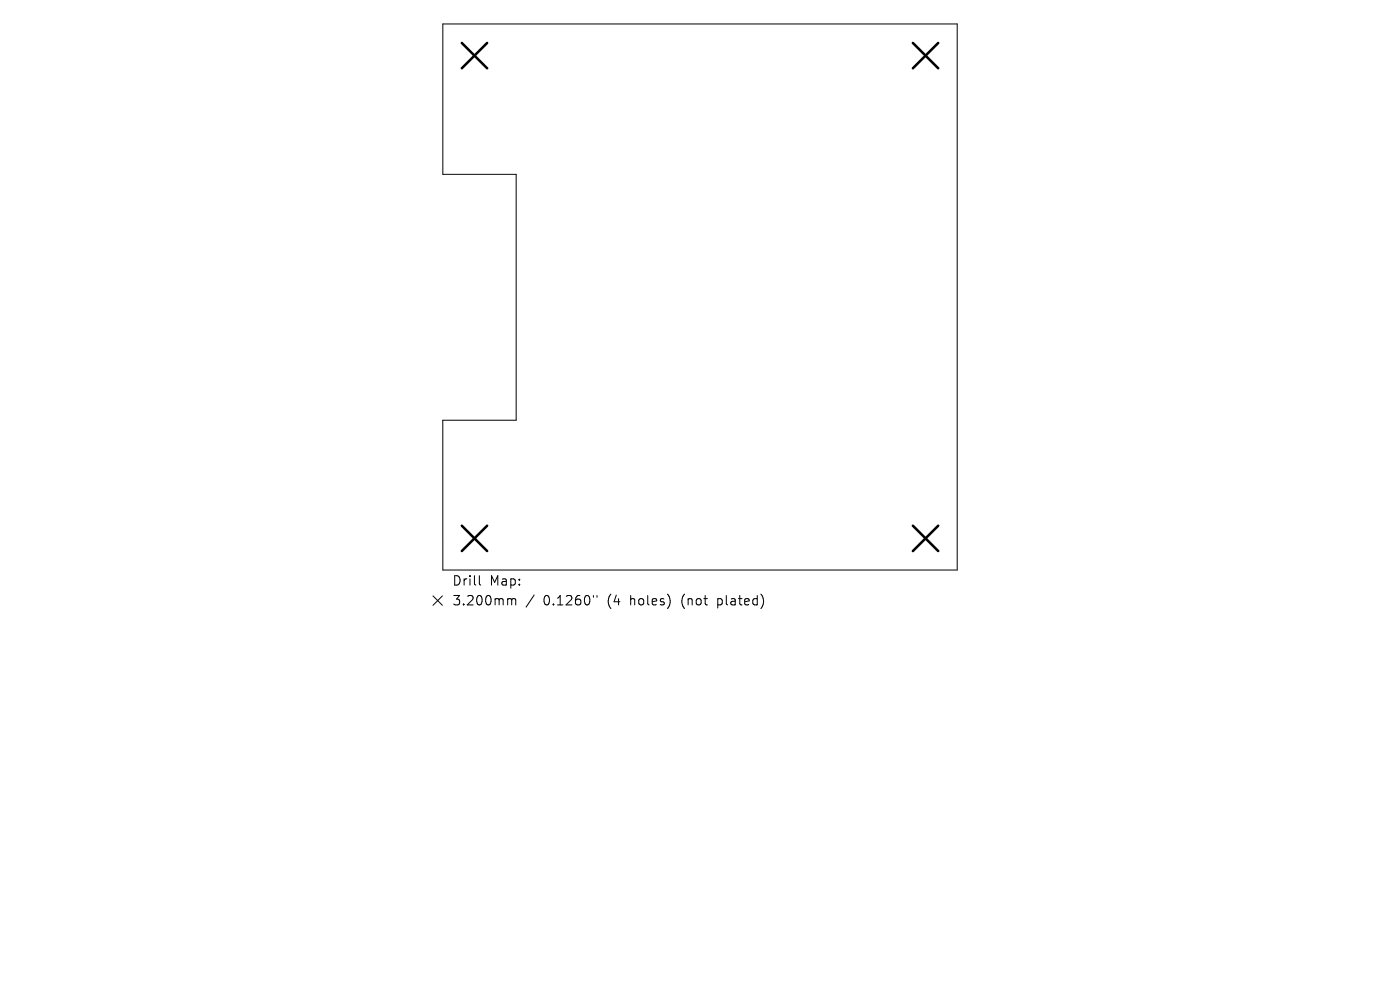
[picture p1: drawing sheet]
<svg xmlns="http://www.w3.org/2000/svg" width="297mm" height="210mm" viewBox="0 0 297 210" stroke-linecap="round" stroke-linejoin="round" font-family="sans-serif">
<defs><g id="words">
<g font-size="2.8">
<text x="95.9" y="124.5">Drill</text>
<text x="103.9" y="124.5">Map:</text>
<text x="95.9" y="128.7">3.200mm</text>
<text x="115.3" y="128.7">0.1260&quot;</text>
<text x="129" y="128.7">(4</text>
<text x="134" y="128.7">holes)</text>
<text x="145" y="128.7">(not</text>
<text x="152.9" y="128.7">plated)</text>
</g>
</g></defs>
<path d="M93.9 5.1h109.2v115.8h-109.2v-31.8h15.6v-52.1h-15.6zM91.9 126.4l2 2M93.9 126.4l-2 2M101.7 122.1v1.7l.3 .3M108 127l.5 .1 .1 .2M108.6 127.3l.2-.3 .5 .1 .1 1.2M108.6 127.3v1M113.3 126.2l-1.7 2.6M125.9 126.3v.4M126.7 126.3v.4" fill="none" stroke="#000" stroke-width=".21"/>
<path d="M98 9.1l5.3 5.4M103.3 9.1l-5.3 5.4M193.7 9.1l5.3 5.4M199 9.1l-5.3 5.4M98 111.5l5.3 5.4M103.3 111.5l-5.3 5.4M193.7 111.5l5.3 5.4M199 111.5l-5.3 5.4" fill="none" stroke="#000" stroke-width=".54"/>
<use href="#words"/>
</svg>
